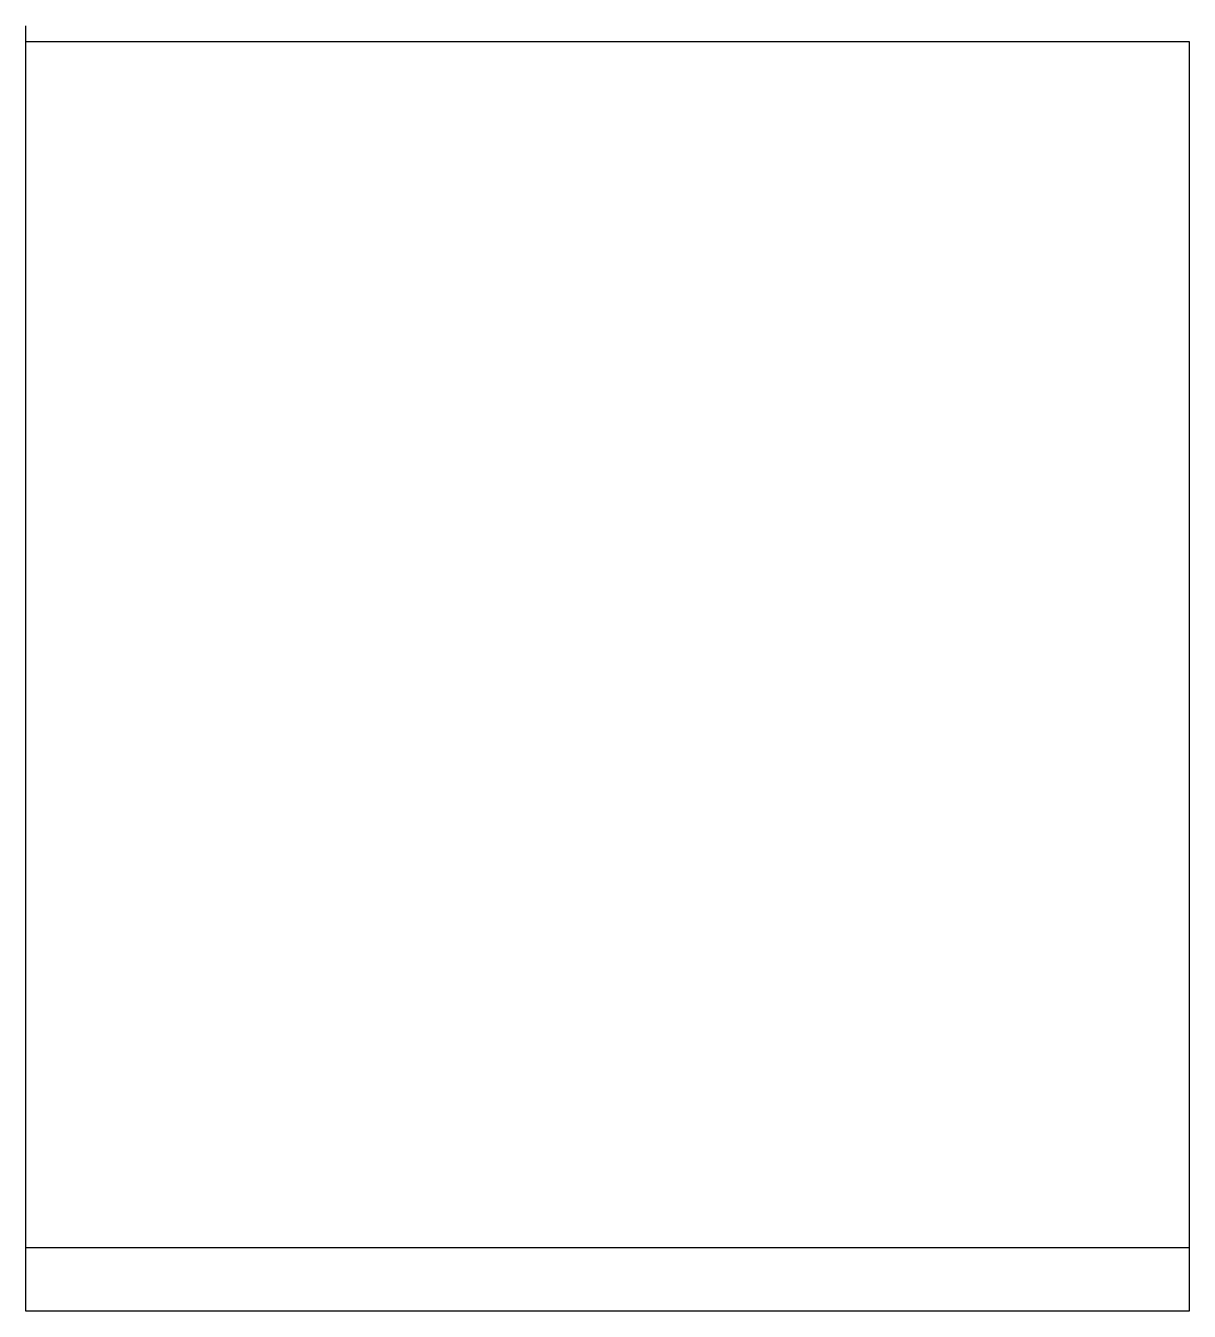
# Model space of a CAD drawing. Extents: x 11743 to 12293, y 10241 to 10848.
import ezdxf

# ---------------------------------------------------------------- set-up
doc = ezdxf.new("R2010")
doc.units = 0
doc.header["$LTSCALE"] = 300
doc.layers.get('0').update_dxf_attribs({"linetype": 'CONTINUOUS'})

msp = doc.modelspace()

# ---------------------------------------------------------------- linework, layer by layer
at = {"ltscale": 0.3}
for p, q in [((11743, 10241), (11743, 10848.5)), ((11743, 10841), (12293, 10841)), ((12293, 10841), (12293, 10241)), ((12293, 10271), (11743, 10271)), ((12293, 10241), (11743, 10241))]:
    msp.add_line(p, q, dxfattribs=at)

doc.saveas('drawing.dxf')
